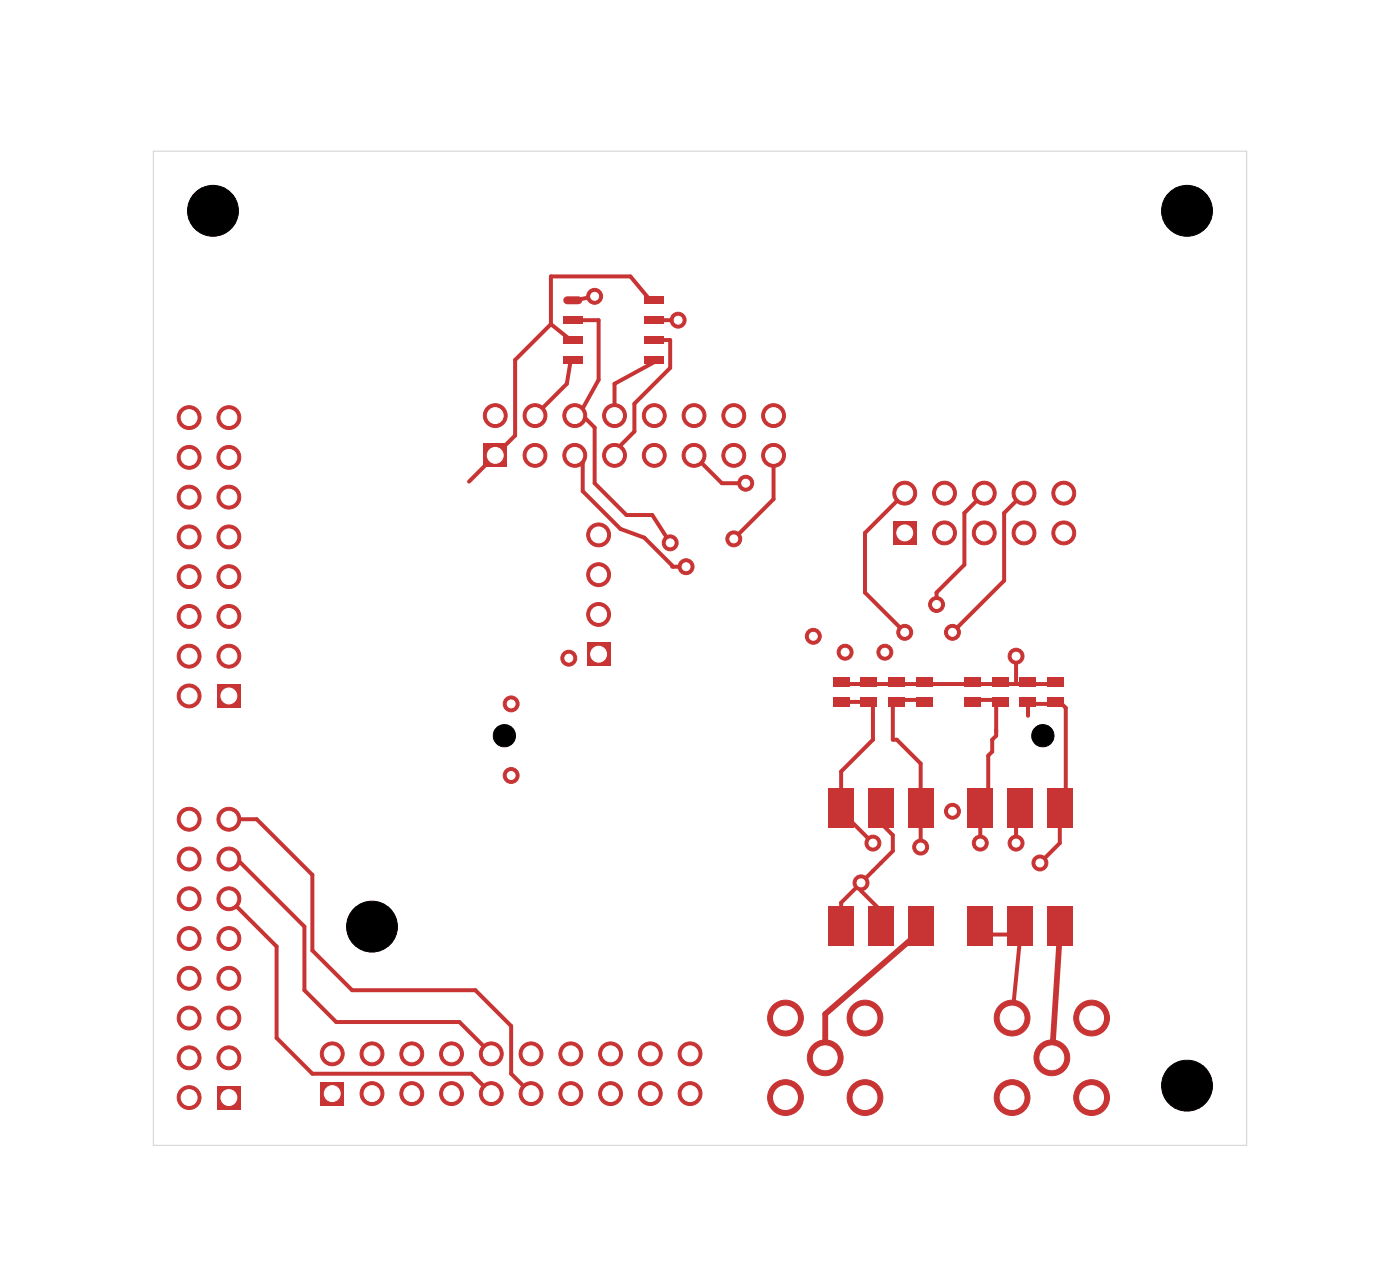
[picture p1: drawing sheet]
<svg xmlns="http://www.w3.org/2000/svg" width="70mm" height="63mm" viewBox="0 0 70 63" stroke-linecap="round" stroke-linejoin="round" font-family="sans-serif">
<g fill="#c83434">
<path d="M52.3 34.8h.8v.4h-.8z"/>
<path d="M52.3 33.8h.8v.5h-.8z"/>
<path d="M41.6 34.8h.8v.4h-.8z"/>
<path d="M41.6 33.8h.8v.5h-.8z"/>
<path d="M29.3 32h1.2v1.2h-1.2z"/>
</g>
<g fill="#c83434" stroke="#c83434" stroke-width=".05">
<circle cx="29.9" cy="30.6" r=".6"/>
<circle cx="29.9" cy="28.7" r=".6"/>
<circle cx="29.9" cy="26.7" r=".6"/>
</g>
<g fill="#c83434">
<path d="M48.1 34.8h.8v.4h-.8z"/>
<path d="M48.1 33.8h.8v.5h-.8z"/>
<path d="M10.8 34.1h1.2v1.2h-1.2z"/>
</g>
<g fill="#c83434" stroke="#c83434" stroke-width=".05">
<circle cx="9.4" cy="34.7" r=".6"/>
<circle cx="11.4" cy="32.7" r=".6"/>
<circle cx="9.4" cy="32.7" r=".6"/>
<circle cx="11.4" cy="30.7" r=".6"/>
<circle cx="9.4" cy="30.7" r=".59"/>
<circle cx="11.4" cy="28.8" r=".6"/>
<circle cx="9.4" cy="28.8" r=".6"/>
<circle cx="11.4" cy="26.8" r=".6"/>
<circle cx="9.4" cy="26.8" r=".6"/>
<circle cx="11.4" cy="24.8" r=".6"/>
<circle cx="9.4" cy="24.8" r=".6"/>
<circle cx="11.4" cy="22.8" r=".6"/>
<circle cx="9.4" cy="22.8" r=".6"/>
<circle cx="11.4" cy="20.8" r=".6"/>
<circle cx="9.4" cy="20.8" r=".59"/>
<circle cx="52.5" cy="52.8" r=".89"/>
<circle cx="50.5" cy="54.8" r=".89"/>
<circle cx="50.5" cy="50.8" r=".89"/>
<circle cx="54.5" cy="54.8" r=".89"/>
<circle cx="54.5" cy="50.8" r=".89"/>
</g>
<g fill="#c83434">
<path d="M50.9 34.8h.8v.4h-.8z"/>
<path d="M50.9 33.8h.8v.5h-.8z"/>
</g>
<g fill="#c83434" stroke="#c83434" stroke-width=".05">
<circle cx="41.2" cy="52.8" r=".89"/>
<circle cx="39.2" cy="54.7" r=".89"/>
<circle cx="39.2" cy="50.8" r=".89"/>
<circle cx="43.2" cy="54.7" r=".89"/>
<circle cx="43.2" cy="50.8" r=".89"/>
</g>
<path d="M10.8 54.2h1.2v1.1h-1.2z" fill="#c83434"/>
<g fill="#c83434" stroke="#c83434" stroke-width=".05">
<circle cx="9.4" cy="54.8" r=".6"/>
<circle cx="11.4" cy="52.8" r=".6"/>
<circle cx="9.4" cy="52.8" r=".6"/>
<circle cx="11.4" cy="50.8" r=".6"/>
<circle cx="9.4" cy="50.8" r=".6"/>
<circle cx="11.4" cy="48.8" r=".6"/>
<circle cx="9.4" cy="48.8" r=".6"/>
<circle cx="11.4" cy="46.8" r=".6"/>
<circle cx="9.4" cy="46.8" r=".6"/>
<circle cx="11.4" cy="44.8" r=".6"/>
<circle cx="9.4" cy="44.8" r=".6"/>
<circle cx="11.4" cy="42.8" r=".6"/>
<circle cx="9.4" cy="42.8" r=".6"/>
<circle cx="11.4" cy="40.9" r=".6"/>
<circle cx="9.4" cy="40.9" r=".6"/>
</g>
<path d="M24.1 22.1h1.2v1.2h-1.2z" fill="#c83434"/>
<g fill="#c83434" stroke="#c83434" stroke-width=".05">
<circle cx="24.7" cy="20.7" r=".6"/>
<circle cx="26.7" cy="22.7" r=".6"/>
<circle cx="26.7" cy="20.7" r=".6"/>
<circle cx="28.7" cy="22.7" r=".59"/>
<circle cx="28.7" cy="20.7" r=".6"/>
<circle cx="30.7" cy="22.7" r=".6"/>
<circle cx="30.7" cy="20.7" r=".6"/>
<circle cx="32.6" cy="22.7" r=".6"/>
<circle cx="32.6" cy="20.7" r=".6"/>
<circle cx="34.6" cy="22.7" r=".59"/>
<circle cx="34.6" cy="20.7" r=".6"/>
<circle cx="36.6" cy="22.7" r=".6"/>
<circle cx="36.6" cy="20.7" r=".6"/>
<circle cx="38.6" cy="22.7" r=".59"/>
<circle cx="38.6" cy="20.7" r=".6"/>
</g>
<g fill="#c83434">
<path d="M44.3 34.8h.9v.4h-.9z"/>
<path d="M44.3 33.8h.9v.5h-.9z"/>
<path d="M45.7 34.8h.8v.4h-.8z"/>
<path d="M45.7 33.8h.8v.5h-.8z"/>
<path d="M16 54h1.2v1.1h-1.2z"/>
</g>
<g fill="#c83434" stroke="#c83434" stroke-width=".05">
<circle cx="16.6" cy="52.6" r=".6"/>
<circle cx="18.6" cy="54.6" r=".6"/>
<circle cx="18.6" cy="52.6" r=".6"/>
<circle cx="20.5" cy="54.6" r=".6"/>
<circle cx="20.5" cy="52.6" r=".6"/>
<circle cx="22.5" cy="54.6" r=".6"/>
<circle cx="22.5" cy="52.6" r=".6"/>
<circle cx="24.5" cy="54.6" r=".6"/>
<circle cx="24.5" cy="52.6" r=".6"/>
<circle cx="26.5" cy="54.6" r=".6"/>
<circle cx="26.5" cy="52.6" r=".6"/>
<circle cx="28.5" cy="54.6" r=".6"/>
<circle cx="28.5" cy="52.6" r=".6"/>
<circle cx="30.5" cy="54.6" r=".6"/>
<circle cx="30.5" cy="52.6" r=".6"/>
<circle cx="32.4" cy="54.6" r=".6"/>
<circle cx="32.4" cy="52.6" r=".6"/>
<circle cx="34.4" cy="54.6" r=".6"/>
<circle cx="34.4" cy="52.6" r=".6"/>
</g>
<g fill="#c83434">
<path d="M49.5 34.8h.8v.4h-.8z"/>
<path d="M49.5 33.8h.8v.5h-.8z"/>
<path d="M48.3 45.2h1.3v2h-1.3z"/>
<path d="M50.2 45.2h1.3v2h-1.3z"/>
<path d="M52.2 45.2h1.3v2h-1.3z"/>
<path d="M52.2 39.3h1.3v2h-1.3z"/>
<path d="M50.2 39.3h1.3v2h-1.3z"/>
<path d="M48.3 39.3h1.3v2h-1.3z"/>
<path d="M44.5 26h1.2v1.2h-1.2z"/>
</g>
<g fill="#c83434" stroke="#c83434" stroke-width=".05">
<circle cx="45.1" cy="24.6" r=".6"/>
<circle cx="47.1" cy="26.6" r=".6"/>
<circle cx="47.1" cy="24.6" r=".6"/>
<circle cx="49.1" cy="26.6" r=".6"/>
<circle cx="49.1" cy="24.6" r=".6"/>
<circle cx="51.1" cy="26.6" r=".59"/>
<circle cx="51.1" cy="24.6" r=".59"/>
<circle cx="53.1" cy="26.6" r=".6"/>
<circle cx="53.1" cy="24.6" r=".6"/>
</g>
<g fill="#c83434">
<path d="M42.9 34.8h.9v.4h-.9z"/>
<path d="M42.9 33.8h.9v.5h-.9z"/>
<path d="M41.3 45.2h1.3v2h-1.3z"/>
<path d="M43.3 45.2h1.3v2h-1.3z"/>
<path d="M45.3 45.2h1.3v2h-1.3z"/>
<path d="M45.3 39.3h1.3v2h-1.3z"/>
<path d="M43.3 39.3h1.3v2h-1.3z"/>
<path d="M41.3 39.3h1.3v2h-1.3z"/>
</g>
<path d="M28.3 15h.6" fill="none" stroke="#c83434" stroke-width=".4"/>
<g fill="#c83434">
<path d="M28.1 15.8h1v.4h-1z"/>
<path d="M28.1 16.8h1v.4h-1z"/>
<path d="M28.1 17.8h1v.4h-1z"/>
<path d="M32.1 17.8h1v.4h-1z"/>
<path d="M32.1 16.8h1v.4h-1z"/>
<path d="M32.1 15.8h1v.4h-1z"/>
<path d="M32.1 14.8h1v.4h-1z"/>
</g>
<g fill="#c83434" stroke="#c83434" stroke-width=".05">
<circle cx="51.9" cy="43" r=".4"/>
<circle cx="43" cy="44" r=".4"/>
<circle cx="44.1" cy="32.5" r=".4"/>
<circle cx="47.5" cy="40.5" r=".4"/>
<circle cx="42.2" cy="32.5" r=".4"/>
<circle cx="50.7" cy="32.7" r=".4"/>
<circle cx="50.7" cy="42.1" r=".4"/>
<circle cx="43.6" cy="42.1" r=".4"/>
<circle cx="25.5" cy="38.7" r=".4"/>
<circle cx="25.5" cy="35.1" r=".4"/>
<circle cx="33.8" cy="16" r=".4"/>
<circle cx="40.6" cy="31.7" r=".4"/>
<circle cx="48.9" cy="42.1" r=".4"/>
<circle cx="28.4" cy="32.8" r=".4"/>
<circle cx="29.7" cy="14.8" r=".4"/>
<circle cx="34.2" cy="28.3" r=".4"/>
<circle cx="33.4" cy="27.1" r=".4"/>
<circle cx="37.2" cy="24.1" r=".4"/>
<circle cx="36.6" cy="26.9" r=".4"/>
<circle cx="45.9" cy="42.3" r=".4"/>
<circle cx="45.1" cy="31.5" r=".4"/>
<circle cx="46.7" cy="30.2" r=".4"/>
<circle cx="47.5" cy="31.5" r=".4"/>
</g>
<g fill="none" stroke="#c83434" stroke-width=".2">
<path d="M27.5 16.2l-1.8 1.8v3.7l-2.3 2.3M27.5 16.2l1 .8M28.5 18l-.2 1.1-1.6 1.6M28.7 16h1.2v2.9l-1 1.8M29.7 14.8l-1 .2M32.4 15l-.9-1.2h-4v2.4M32.7 16h1.1M32.8 17h.6v1.4l-1.7 1.7v1.4l-1 1v.2M32.8 18l-2.1 1.1v1.6M11.2 22.8h.2M28.7 22.7l.4 .4v1.4l1.9 1.9 1.1 .4 1.5 1.5M28.9 20.5l.8 .8v2.8l1.6 1.6h1.2l.9 1.4"/>
<path d="M33.5 28.3h.7M34.6 22.7l1.4 1.4h1.2M38.6 22.7v2.2l-2 2M41.8 35h1.5M42 34.1h10.7M43.6 35.1v1.8l-1.6 1.6v1M44.5 35.1v1.8h.2l1.2 1.2v1.8M44.5 34.9h1.4M45.1 24.6l-1.9 2v3l1.9 1.9M48.3 34.9h1.4M49.1 24.6l-1 1v2.6l-1.4 1.4v.6M49.7 35.1v1.6l-.2 .2v.6l-.2 .2v2"/>
<path d="M50.7 32.7v1.4M51.1 35.1h1.6M51.1 24.6l-1 1v3.4l-2.6 2.5M51.3 35.1v.6M52.9 35l.3 .3v4.2M52.9 39.5v.1M11.4 44.8l2.4 2.4v4.6l1.8 1.8h7.9l1 1M11.4 42.8h.4l3.4 3.4v3.2l1.6 1.6h6.1l1.6 1.6M11.4 40.9h1.4l2.8 2.7v3.8l2 2h6.1l1.8 1.8v2.4l1 1M42.4 40.9l1.2 1.2M43 44v.4l1 1M44 40.7v.4l.5 .6v.8l-2.5 2.5v1.2"/>
<path d="M45.9 40.7v1.6M48.7 46.6h2.2M48.9 40.7v1.4M50.7 40.3v1.8M50.9 46.8l-.4 4M52.9 40.4v1.7l-1 .9"/>
</g>
<path d="M45.7 46.6l-4.5 4v2.2M52.9 46.6l-.4 6.2" fill="none" stroke="#c83434" stroke-width=".29"/>
<path d="M7.7 7.5h54.5v49.6h-54.5z" fill="none" stroke="#d0d2cd" stroke-width=".05"/>
<g fill="#fff" stroke="#fff" stroke-width=".05">
<circle cx="51.9" cy="43" r=".2"/>
<circle cx="43" cy="44" r=".2"/>
<circle cx="44.1" cy="32.5" r=".2"/>
<circle cx="47.5" cy="40.5" r=".2"/>
<circle cx="42.2" cy="32.5" r=".2"/>
<circle cx="50.7" cy="32.7" r=".2"/>
<circle cx="50.7" cy="42.1" r=".2"/>
<circle cx="43.6" cy="42.1" r=".2"/>
<circle cx="25.5" cy="38.7" r=".2"/>
<circle cx="25.5" cy="35.1" r=".2"/>
<circle cx="33.8" cy="16" r=".2"/>
<circle cx="40.6" cy="31.7" r=".2"/>
<circle cx="48.9" cy="42.1" r=".2"/>
<circle cx="28.4" cy="32.8" r=".2"/>
<circle cx="29.7" cy="14.8" r=".2"/>
<circle cx="34.2" cy="28.3" r=".2"/>
<circle cx="33.4" cy="27.1" r=".2"/>
<circle cx="37.2" cy="24.1" r=".2"/>
<circle cx="36.6" cy="26.9" r=".2"/>
<circle cx="45.9" cy="42.3" r=".2"/>
<circle cx="45.1" cy="31.5" r=".2"/>
<circle cx="46.7" cy="30.2" r=".2"/>
<circle cx="47.5" cy="31.5" r=".2"/>
<circle cx="29.9" cy="32.6" r=".4"/>
<circle cx="29.9" cy="30.6" r=".4"/>
<circle cx="29.9" cy="28.7" r=".4"/>
<circle cx="29.9" cy="26.7" r=".4"/>
<circle cx="11.4" cy="34.7" r=".4"/>
<circle cx="9.4" cy="34.7" r=".4"/>
<circle cx="11.4" cy="32.7" r=".4"/>
<circle cx="9.4" cy="32.7" r=".4"/>
<circle cx="11.4" cy="30.7" r=".4"/>
<circle cx="9.4" cy="30.7" r=".4"/>
<circle cx="11.4" cy="28.8" r=".4"/>
<circle cx="9.4" cy="28.8" r=".4"/>
<circle cx="11.4" cy="26.8" r=".4"/>
<circle cx="9.4" cy="26.8" r=".4"/>
<circle cx="11.4" cy="24.8" r=".4"/>
<circle cx="9.4" cy="24.8" r=".4"/>
<circle cx="11.4" cy="22.8" r=".4"/>
<circle cx="9.4" cy="22.8" r=".4"/>
<circle cx="11.4" cy="20.8" r=".4"/>
<circle cx="9.4" cy="20.8" r=".4"/>
<circle cx="52.5" cy="52.8" r=".6"/>
<circle cx="50.5" cy="54.8" r=".59"/>
<circle cx="50.5" cy="50.8" r=".59"/>
<circle cx="54.5" cy="54.8" r=".59"/>
<circle cx="54.5" cy="50.8" r=".59"/>
<circle cx="41.2" cy="52.8" r=".59"/>
<circle cx="39.2" cy="54.8" r=".6"/>
<circle cx="39.2" cy="50.8" r=".6"/>
<circle cx="43.2" cy="54.8" r=".6"/>
<circle cx="43.2" cy="50.8" r=".6"/>
<circle cx="11.4" cy="54.8" r=".4"/>
<circle cx="9.4" cy="54.8" r=".4"/>
<circle cx="11.4" cy="52.8" r=".4"/>
<circle cx="9.4" cy="52.8" r=".4"/>
<circle cx="11.4" cy="50.8" r=".4"/>
<circle cx="9.4" cy="50.8" r=".4"/>
<circle cx="11.4" cy="48.8" r=".4"/>
<circle cx="9.4" cy="48.8" r=".4"/>
<circle cx="11.4" cy="46.8" r=".4"/>
<circle cx="9.4" cy="46.8" r=".4"/>
<circle cx="11.4" cy="44.8" r=".4"/>
<circle cx="9.4" cy="44.8" r=".4"/>
<circle cx="11.4" cy="42.8" r=".4"/>
<circle cx="9.4" cy="42.8" r=".4"/>
<circle cx="11.4" cy="40.9" r=".4"/>
<circle cx="9.4" cy="40.9" r=".4"/>
<circle cx="24.7" cy="22.7" r=".4"/>
<circle cx="24.7" cy="20.7" r=".4"/>
<circle cx="26.7" cy="22.7" r=".4"/>
<circle cx="26.7" cy="20.7" r=".4"/>
<circle cx="28.7" cy="22.7" r=".4"/>
<circle cx="28.7" cy="20.7" r=".4"/>
<circle cx="30.7" cy="22.7" r=".4"/>
<circle cx="30.7" cy="20.7" r=".4"/>
<circle cx="32.6" cy="22.7" r=".4"/>
<circle cx="32.6" cy="20.7" r=".4"/>
<circle cx="34.6" cy="22.7" r=".4"/>
<circle cx="34.6" cy="20.7" r=".4"/>
<circle cx="36.6" cy="22.7" r=".4"/>
<circle cx="36.6" cy="20.7" r=".4"/>
<circle cx="38.6" cy="22.7" r=".4"/>
<circle cx="38.6" cy="20.7" r=".4"/>
<circle cx="16.6" cy="54.6" r=".4"/>
<circle cx="16.6" cy="52.6" r=".4"/>
<circle cx="18.6" cy="54.6" r=".4"/>
<circle cx="18.6" cy="52.6" r=".4"/>
<circle cx="20.5" cy="54.6" r=".4"/>
<circle cx="20.5" cy="52.6" r=".4"/>
<circle cx="22.5" cy="54.6" r=".4"/>
<circle cx="22.5" cy="52.6" r=".4"/>
<circle cx="24.5" cy="54.6" r=".4"/>
<circle cx="24.5" cy="52.6" r=".4"/>
<circle cx="26.5" cy="54.6" r=".4"/>
<circle cx="26.5" cy="52.6" r=".4"/>
<circle cx="28.5" cy="54.6" r=".4"/>
<circle cx="28.5" cy="52.6" r=".4"/>
<circle cx="30.5" cy="54.6" r=".4"/>
<circle cx="30.5" cy="52.6" r=".4"/>
<circle cx="32.4" cy="54.6" r=".4"/>
<circle cx="32.4" cy="52.6" r=".4"/>
<circle cx="34.4" cy="54.6" r=".4"/>
<circle cx="34.4" cy="52.6" r=".4"/>
<circle cx="45.1" cy="26.6" r=".4"/>
<circle cx="45.1" cy="24.6" r=".4"/>
<circle cx="47.1" cy="26.6" r=".4"/>
<circle cx="47.1" cy="24.6" r=".4"/>
<circle cx="49.1" cy="26.6" r=".4"/>
<circle cx="49.1" cy="24.6" r=".4"/>
<circle cx="51.1" cy="26.6" r=".4"/>
<circle cx="51.1" cy="24.6" r=".4"/>
<circle cx="53.1" cy="26.6" r=".4"/>
<circle cx="53.1" cy="24.6" r=".4"/>
</g>
<g fill="#000" stroke="#000" stroke-width=".05">
<circle cx="10.6" cy="10.5" r="1.27"/>
<circle cx="59.2" cy="10.5" r="1.27"/>
<circle cx="25.2" cy="36.7" r=".56"/>
<circle cx="52" cy="36.7" r=".56"/>
<circle cx="18.6" cy="46.2" r="1.27"/>
<circle cx="59.2" cy="54.2" r="1.27"/>
</g>
</svg>
